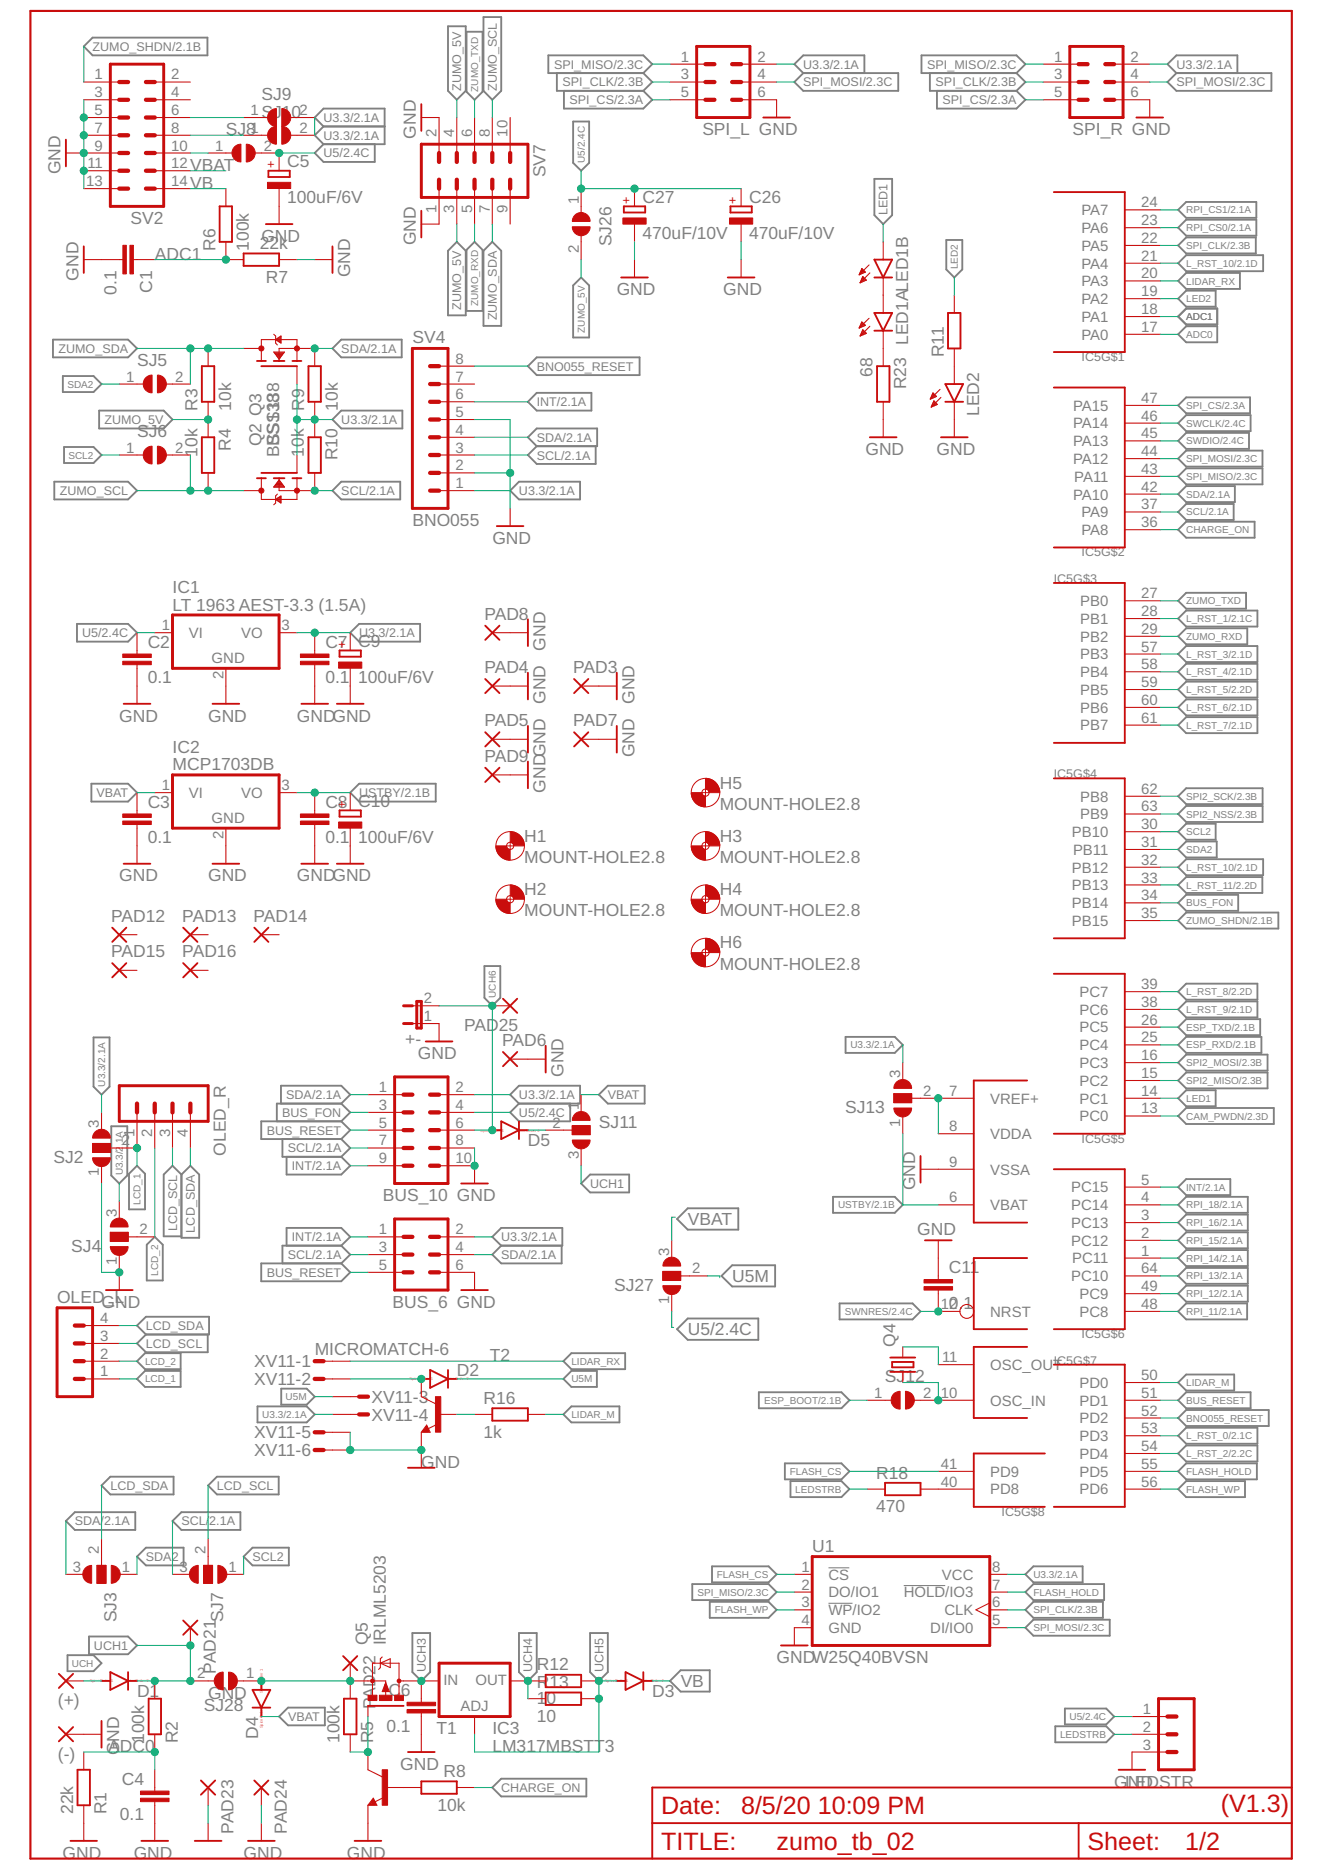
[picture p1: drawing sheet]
<svg xmlns="http://www.w3.org/2000/svg" width="210mm" height="297mm" viewBox="0 0 210 297" stroke-linecap="round" stroke-linejoin="round" font-family="sans-serif">
<defs><g id="words">
<g font-size="4" fill="#c90d0c">
<text x="104.9" y="287.9">Date:</text>
<text x="117.6" y="287.9">8/5/20</text>
<text x="129.7" y="287.9">10:09 PM</text>
<text x="193.7" y="287.6">(V1.3)</text>
<text x="104.9" y="293.5">TITLE:</text>
<text x="123.2" y="293.5">zumo_tb_02</text>
<text x="172.5" y="293.5">Sheet:</text>
<text x="188" y="293.5">1/2</text>
</g>
<g font-size="2.8" fill="#808080">
<text x="41.5" y="15.8">SJ9</text>
<text x="35.8" y="21.5">SJ8</text>
<text x="41.5" y="18.6">SJ10</text>
<text x="66" y="22" transform="rotate(-90 66 22)">GND</text>
<text x="111.4" y="21.5">SPI_L GND</text>
<text x="170.2" y="21.5">SPI_R GND</text>
<text x="9.6" y="27.6" transform="rotate(-90 9.6 27.6)">GND</text>
<text x="30.2" y="29.9">VB</text>
<text x="30.2" y="27.1">VBAT</text>
<text x="45.6" y="26.6">C5</text>
<text x="86.6" y="28.1" transform="rotate(-90 86.6 28.1)">SV7</text>
<text x="20.7" y="35.6">SV2</text>
<text x="45.6" y="32.2">100uF/6V</text>
<text x="101.9" y="32.2">C27</text>
<text x="118.8" y="32.2">C26</text>
<text x="24.6" y="41.2">ADC1</text>
<text x="34.2" y="39.8" transform="rotate(-90 34.2 39.8)">R6</text>
<text x="39.5" y="39.8" transform="rotate(-90 39.5 39.8)">100k</text>
<text x="41.2" y="39.5">22k</text>
<text x="41.5" y="38.4">GND</text>
<text x="66" y="38.9" transform="rotate(-90 66 38.9)">GND</text>
<text x="97" y="39.1" transform="rotate(-90 97 39.1)">SJ26</text>
<text x="101.9" y="37.8">470uF/10V</text>
<text x="118.8" y="37.8">470uF/10V</text>
<text x="12.4" y="44.5" transform="rotate(-90 12.4 44.5)">GND</text>
<text x="18.5" y="46.7" transform="rotate(-90 18.5 46.7)">0.1</text>
<text x="24.1" y="46.4" transform="rotate(-90 24.1 46.4)">C1</text>
<text x="42.2" y="44.8">R7</text>
<text x="55.6" y="44" transform="rotate(-90 55.6 44)">GND</text>
<text x="97.8" y="46.8">GND</text>
<text x="114.8" y="46.8">GND</text>
<text x="21.7" y="58.1">SJ5</text>
<text x="65.4" y="54.4">SV4</text>
<text x="138.4" y="59.8" transform="rotate(-90 138.4 59.8)">68</text>
<text x="144.1" y="54.7" transform="rotate(-90 144.1 54.7)">LED1ALED1B</text>
<text x="149.7" y="56.7" transform="rotate(-90 149.7 56.7)">R11</text>
<text x="31.4" y="65.2" transform="rotate(-90 31.4 65.2)">R3</text>
<text x="36.7" y="65.2" transform="rotate(-90 36.7 65.2)">10k</text>
<text x="48.3" y="65.2" transform="rotate(-90 48.3 65.2)">R9</text>
<text x="53.6" y="65.2" transform="rotate(-90 53.6 65.2)">10k</text>
<text x="143.8" y="61.8" transform="rotate(-90 143.8 61.8)">R23</text>
<text x="21.7" y="69.4">SJ6</text>
<text x="36.6" y="71.5" transform="rotate(-90 36.6 71.5)">R4</text>
<text x="41.5" y="70.8" transform="rotate(-90 41.5 70.8)">Q2 Q3</text>
<text x="44.3" y="70.7" transform="rotate(-90 44.3 70.7)">SS138</text>
<text x="155.3" y="66" transform="rotate(-90 155.3 66)">LED2</text>
<text x="31.3" y="72.4" transform="rotate(-90 31.3 72.4)">10k</text>
<text x="44.3" y="72.5" transform="rotate(-90 44.3 72.5)">BBSS138</text>
<text x="48.2" y="72.4" transform="rotate(-90 48.2 72.4)">10k</text>
<text x="53.6" y="73.1" transform="rotate(-90 53.6 73.1)">R10</text>
<text x="137.3" y="72.2">GND</text>
<text x="148.6" y="72.2">GND</text>
<text x="65.4" y="83.5">BNO055</text>
<text x="78.1" y="86.3">GND</text>
<text x="27.4" y="94.1">IC1</text>
<text x="27.4" y="96.9">LT 1963 AEST-3.3 (1.5A)</text>
<text x="76.8" y="98.3">PAD8</text>
<text x="23.4" y="102.8">C2</text>
<text x="51.6" y="102.8">C7</text>
<text x="56.8" y="102.7">C9</text>
<text x="76.8" y="106.8">PAD4</text>
<text x="86.6" y="103.2" transform="rotate(-90 86.6 103.2)">GND</text>
<text x="90.9" y="106.8">PAD3</text>
<text x="23.4" y="108.4">0.1</text>
<text x="51.6" y="108.4">0.1</text>
<text x="56.8" y="108.3">100uF/6V</text>
<text x="86.6" y="111.7" transform="rotate(-90 86.6 111.7)">GND</text>
<text x="100.7" y="111.7" transform="rotate(-90 100.7 111.7)">GND</text>
<text x="18.9" y="114.5">GND</text>
<text x="27.4" y="119.4">IC2</text>
<text x="33" y="114.5">GND</text>
<text x="47.1" y="114.5">GNDGND</text>
<text x="76.8" y="115.3">PAD5</text>
<text x="90.9" y="115.3">PAD7</text>
<text x="27.4" y="122.2">MCP1703DB</text>
<text x="76.8" y="120.9">PAD9</text>
<text x="86.6" y="125.8" transform="rotate(-90 86.6 125.8)">GNDGND</text>
<text x="100.7" y="120.1" transform="rotate(-90 100.7 120.1)">GND</text>
<text x="114.2" y="125.1">H5</text>
<text x="23.4" y="128.2">C3</text>
<text x="51.6" y="128.2">C8</text>
<text x="56.8" y="128.1">C10</text>
<text x="114.2" y="128.5">MOUNT-HOLE2.8</text>
<text x="23.4" y="133.8">0.1</text>
<text x="51.6" y="133.8">0.1</text>
<text x="56.8" y="133.7">100uF/6V</text>
<text x="83.2" y="137">MOUNT-HOLE2.8</text>
<text x="83.2" y="133.6">H1</text>
<text x="114.2" y="137">MOUNT-HOLE2.8</text>
<text x="114.2" y="133.6">H3</text>
<text x="18.9" y="139.9">GND</text>
<text x="33" y="139.9">GND</text>
<text x="47.1" y="139.9">GNDGND</text>
<text x="83.2" y="142">H2</text>
<text x="114.2" y="142">H4</text>
<text x="17.7" y="146.3">PAD12</text>
<text x="28.9" y="146.3">PAD13</text>
<text x="40.2" y="146.3">PAD14</text>
<text x="83.2" y="145.4">MOUNT-HOLE2.8</text>
<text x="114.2" y="145.4">MOUNT-HOLE2.8</text>
<text x="17.7" y="151.9">PAD15</text>
<text x="28.9" y="151.9">PAD16</text>
<text x="114.2" y="153.9">MOUNT-HOLE2.8</text>
<text x="114.2" y="150.5">H6</text>
<text x="64.3" y="165.8">+-</text>
<text x="73.6" y="163.6">PAD25</text>
<text x="79.7" y="166">PAD6</text>
<text x="66.3" y="168.1">GND</text>
<text x="89.4" y="170.9" transform="rotate(-90 89.4 170.9)">GND</text>
<text x="95" y="178.9">SJ11</text>
<text x="134.1" y="176.7">SJ13</text>
<text x="8.5" y="184.5">SJ2</text>
<text x="35.8" y="183.4" transform="rotate(-90 35.8 183.4)">OLED_R</text>
<text x="83.8" y="181.8">D5</text>
<text x="60.7" y="190.6">BUS_10 GND</text>
<text x="145.2" y="188.9" transform="rotate(-90 145.2 188.9)">GND</text>
<text x="109.1" y="194.4">VBAT</text>
<text x="145.5" y="196">GND</text>
<text x="11.3" y="198.6">SJ4</text>
<text x="116.2" y="203.4">U5M</text>
<text x="150.6" y="202">C11</text>
<text x="9.1" y="206.7">OLED_L</text>
<text x="16.1" y="207.5">GND</text>
<text x="62.3" y="207.5">BUS_6 GND</text>
<text x="97.4" y="204.8">SJ27</text>
<text x="150.6" y="207.7">0.1</text>
<text x="49.9" y="215">MICROMATCH-6</text>
<text x="77.7" y="216">T2</text>
<text x="109.1" y="211.9">U5/2.4C</text>
<text x="142.1" y="213.7" transform="rotate(-90 142.1 213.7)">Q4</text>
<text x="40.3" y="217">XV11-1</text>
<text x="40.3" y="219.8">XV11-2</text>
<text x="72.5" y="218.3">D2</text>
<text x="140.4" y="219.4">SJ12</text>
<text x="58.9" y="222.6">XV11-3</text>
<text x="58.9" y="225.4">XV11-4</text>
<text x="76.7" y="222.8">R16</text>
<text x="40.3" y="228.2">XV11-5</text>
<text x="40.3" y="231.1">XV11-6</text>
<text x="66.8" y="232.9">GND</text>
<text x="76.7" y="228.1">1k</text>
<text x="139" y="239.9">470</text>
<text x="139" y="234.6">R18</text>
<text x="128.9" y="246.3">U1</text>
<text x="18.5" y="257.4" transform="rotate(-90 18.5 257.4)">SJ3</text>
<text x="35.4" y="257.4" transform="rotate(-90 35.4 257.4)">SJ7</text>
<text x="58.4" y="261.1" transform="rotate(-90 58.4 261.1)">Q5</text>
<text x="61.2" y="261.1" transform="rotate(-90 61.2 261.1)">IRLML5203</text>
<text x="123.2" y="263.9">GNDW25Q40BVSN</text>
<text x="21.7" y="269.2">D1</text>
<text x="33" y="269.5">GND</text>
<text x="34.2" y="265.6" transform="rotate(-90 34.2 265.6)">PAD21</text>
<text x="61.6" y="269.1">C6</text>
<text x="85.2" y="265.1">R12</text>
<text x="85.2" y="267.9">R13</text>
<text x="103.5" y="269.2">D3</text>
<text x="108" y="267.7">VB</text>
<text x="9.2" y="270.8">(+)</text>
<text x="32.3" y="271.5">SJ28</text>
<text x="40.9" y="275.9" transform="rotate(-90 40.9 275.9)">D4</text>
<text x="61.3" y="274.8">0.1</text>
<text x="69.2" y="275.2">T1</text>
<text x="78.1" y="275.2">IC3</text>
<text x="85.2" y="270.4">10</text>
<text x="85.2" y="273.2">10</text>
<text x="9.2" y="279.2">(-)</text>
<text x="17.2" y="278">ADC0</text>
<text x="18.9" y="278.5" transform="rotate(-90 18.9 278.5)">GND</text>
<text x="22.9" y="276.6" transform="rotate(-90 22.9 276.6)">100k</text>
<text x="28.2" y="276.6" transform="rotate(-90 28.2 276.6)">R2</text>
<text x="53.9" y="276.6" transform="rotate(-90 53.9 276.6)">100k</text>
<text x="59.2" y="276.6" transform="rotate(-90 59.2 276.6)">R5 PAD22</text>
<text x="63.5" y="280.8">GND</text>
<text x="70.4" y="282">R8</text>
<text x="78.1" y="278">LM317MBSTT3</text>
<text x="11.6" y="287.9" transform="rotate(-90 11.6 287.9)">22k</text>
<text x="16.9" y="287.9" transform="rotate(-90 16.9 287.9)">R1</text>
<text x="19.3" y="283.2">C4</text>
<text x="69.4" y="287.3">10k</text>
<text x="176.8" y="283.6">GLNEDDSTR</text>
<text x="19" y="288.9">0.1</text>
<text x="37" y="290.9" transform="rotate(-90 37 290.9)">PAD23</text>
<text x="45.5" y="290.9" transform="rotate(-90 45.5 290.9)">PAD24</text>
<text x="9.9" y="294.9">GND</text>
<text x="21.2" y="294.9">GND</text>
<text x="38.7" y="294.9">GND</text>
<text x="55" y="294.9">GND</text>
</g>
<g font-size="2.4" fill="#808080">
<text x="108" y="9.8">1</text>
<text x="120.2" y="9.8">2</text>
<text x="167.2" y="9.8">1</text>
<text x="179.4" y="9.8">2</text>
<text x="15" y="12.6">1</text>
<text x="15" y="15.4">3</text>
<text x="27.2" y="12.6">2</text>
<text x="27.2" y="15.4">4</text>
<text x="108" y="12.6">3</text>
<text x="108" y="15.4">5</text>
<text x="120.2" y="12.6">4</text>
<text x="120.2" y="15.4">6</text>
<text x="167.2" y="12.6">3</text>
<text x="167.2" y="15.4">5</text>
<text x="179.4" y="12.6">4</text>
<text x="179.4" y="15.4">6</text>
<text x="15" y="18.3">5</text>
<text x="15" y="21.1">7</text>
<text x="15" y="23.9">9</text>
<text x="27.2" y="18.3">6</text>
<text x="27.2" y="21.1">8</text>
<text x="27.2" y="23.9">10</text>
<text x="34.1" y="23.9">1</text>
<text x="39.8" y="21.1">1</text>
<text x="39.8" y="18.3">1</text>
<text x="41.9" y="23.9">2</text>
<text x="47.5" y="21.1">2</text>
<text x="47.5" y="18.3">2</text>
<text x="69.3" y="21.7" transform="rotate(-90 69.3 21.7)">2</text>
<text x="72.1" y="21.7" transform="rotate(-90 72.1 21.7)">4</text>
<text x="74.9" y="21.7" transform="rotate(-90 74.9 21.7)">6</text>
<text x="77.7" y="21.7" transform="rotate(-90 77.7 21.7)">8</text>
<text x="80.5" y="21.7" transform="rotate(-90 80.5 21.7)">10</text>
<text x="13.7" y="29.5">13</text>
<text x="13.9" y="26.7">11</text>
<text x="27.2" y="26.7">12</text>
<text x="27.2" y="29.5">14</text>
<text x="69.3" y="33.8" transform="rotate(-90 69.3 33.8)">1</text>
<text x="72.1" y="33.8" transform="rotate(-90 72.1 33.8)">3</text>
<text x="74.9" y="33.8" transform="rotate(-90 74.9 33.8)">5</text>
<text x="77.7" y="33.8" transform="rotate(-90 77.7 33.8)">7</text>
<text x="80.5" y="33.8" transform="rotate(-90 80.5 33.8)">9</text>
<text x="91.8" y="32.3" transform="rotate(-90 91.8 32.3)">1</text>
<text x="171.6" y="34.2">PA7</text>
<text x="181.1" y="35.7">23</text>
<text x="181.1" y="32.9">24</text>
<text x="91.8" y="40.1" transform="rotate(-90 91.8 40.1)">2</text>
<text x="171.6" y="39.8">PA5</text>
<text x="171.6" y="37">PA6</text>
<text x="181.1" y="41.4">21</text>
<text x="181.1" y="38.5">22</text>
<text x="171.6" y="45.4">PA3</text>
<text x="171.6" y="42.6">PA4</text>
<text x="181.1" y="47">19</text>
<text x="181.1" y="44.2">20</text>
<text x="171.6" y="53.9">PA0</text>
<text x="171.6" y="51.1">PA1</text>
<text x="171.6" y="48.2">PA2</text>
<text x="181.1" y="52.6">17</text>
<text x="181.1" y="49.8">18</text>
<text x="72.3" y="57.7">8</text>
<text x="20" y="60.5">1</text>
<text x="27.8" y="60.5">2</text>
<text x="72.3" y="63.4">6</text>
<text x="72.3" y="60.5">7</text>
<text x="170.2" y="65.2">PA15</text>
<text x="181.1" y="63.9">47</text>
<text x="20" y="71.8">1</text>
<text x="27.8" y="71.8">2</text>
<text x="72.3" y="71.8">3</text>
<text x="72.3" y="69">4</text>
<text x="72.3" y="66.2">5</text>
<text x="170.2" y="70.8">PA13</text>
<text x="170.2" y="68">PA14</text>
<text x="181.1" y="69.6">45</text>
<text x="181.1" y="66.7">46</text>
<text x="72.3" y="77.5">1</text>
<text x="72.3" y="74.6">2</text>
<text x="170.2" y="73.6">PA12</text>
<text x="170.4" y="76.4">PA11</text>
<text x="181.1" y="75.2">43</text>
<text x="181.1" y="72.4">44</text>
<text x="170.2" y="79.3">PA10</text>
<text x="171.6" y="82.1">PA9</text>
<text x="181.1" y="83.7">36</text>
<text x="181.1" y="80.8">37</text>
<text x="181.1" y="78">42</text>
<text x="171.6" y="84.9">PA8</text>
<text x="181.1" y="94.9">27</text>
<text x="25.7" y="100">1</text>
<text x="30" y="101.2">VI</text>
<text x="38.3" y="101.2">VO</text>
<text x="44.7" y="100">3</text>
<text x="171.4" y="96.2">PB0</text>
<text x="171.4" y="99">PB1</text>
<text x="171.4" y="101.8">PB2</text>
<text x="181.1" y="97.7">28</text>
<text x="181.1" y="100.6">29</text>
<text x="33.6" y="105.2">GND</text>
<text x="35.4" y="107.7" transform="rotate(-90 35.4 107.7)">2</text>
<text x="171.4" y="104.6">PB3</text>
<text x="171.4" y="107.4">PB4</text>
<text x="181.1" y="103.4">57</text>
<text x="181.1" y="106.2">58</text>
<text x="171.4" y="110.3">PB5</text>
<text x="171.4" y="113.1">PB6</text>
<text x="181.1" y="109">59</text>
<text x="181.1" y="111.8">60</text>
<text x="171.4" y="115.9">PB7</text>
<text x="181.1" y="114.7">61</text>
<text x="25.7" y="125.4">1</text>
<text x="44.7" y="125.4">3</text>
<text x="181.1" y="125.9">62</text>
<text x="30" y="126.6">VI</text>
<text x="33.6" y="130.6">GND</text>
<text x="38.3" y="126.6">VO</text>
<text x="171.4" y="127.2">PB8</text>
<text x="171.4" y="130">PB9</text>
<text x="181.1" y="128.8">63</text>
<text x="181.1" y="131.6">30</text>
<text x="35.4" y="133.1" transform="rotate(-90 35.4 133.1)">2</text>
<text x="170.1" y="132.8">PB10</text>
<text x="170.2" y="135.6">PB11</text>
<text x="181.1" y="134.4">31</text>
<text x="181.1" y="137.2">32</text>
<text x="170.1" y="138.5">PB12</text>
<text x="170.1" y="141.3">PB13</text>
<text x="181.1" y="140">33</text>
<text x="181.1" y="142.9">34</text>
<text x="170.1" y="144.1">PB14</text>
<text x="170.1" y="146.9">PB15</text>
<text x="181.1" y="145.7">35</text>
<text x="67.2" y="159.2">2</text>
<text x="171.3" y="161">PC6</text>
<text x="171.3" y="158.2">PC7</text>
<text x="181.1" y="159.8">38</text>
<text x="181.1" y="156.9">39</text>
<text x="67.2" y="162">1</text>
<text x="171.3" y="166.6">PC4</text>
<text x="171.3" y="163.8">PC5</text>
<text x="181.1" y="165.4">25</text>
<text x="181.1" y="162.6">26</text>
<text x="60.1" y="173.3">1</text>
<text x="72.3" y="173.3">2</text>
<text x="142.8" y="171" transform="rotate(-90 142.8 171)">3</text>
<text x="146.4" y="173.9">2</text>
<text x="150.6" y="173.9">7</text>
<text x="171.3" y="172.3">PC2</text>
<text x="171.3" y="169.5">PC3</text>
<text x="181.1" y="173.9">14</text>
<text x="181.1" y="171">15</text>
<text x="181.1" y="168.2">16</text>
<text x="15.7" y="178.9" transform="rotate(-90 15.7 178.9)">3</text>
<text x="60.1" y="176.1">3</text>
<text x="60.1" y="178.9">5</text>
<text x="72.3" y="176.1">4</text>
<text x="72.3" y="178.9">6</text>
<text x="87.7" y="178.9">2</text>
<text x="91.8" y="176.1" transform="rotate(-90 91.8 176.1)">1</text>
<text x="142.8" y="178.8" transform="rotate(-90 142.8 178.8)">1</text>
<text x="150.6" y="179.5">8</text>
<text x="157.1" y="175.1">VREF+</text>
<text x="171.3" y="177.9">PC0</text>
<text x="171.3" y="175.1">PC1</text>
<text x="181.1" y="176.7">13</text>
<text x="19.3" y="181.8">2</text>
<text x="21.3" y="180.4" transform="rotate(-90 21.3 180.4)">1</text>
<text x="24.2" y="180.4" transform="rotate(-90 24.2 180.4)">2</text>
<text x="27" y="180.4" transform="rotate(-90 27 180.4)">3</text>
<text x="29.8" y="180.4" transform="rotate(-90 29.8 180.4)">4</text>
<text x="60.1" y="181.8">7</text>
<text x="60.1" y="184.6">9</text>
<text x="72.3" y="181.8">8</text>
<text x="72.3" y="184.6">10</text>
<text x="91.8" y="183.9" transform="rotate(-90 91.8 183.9)">3</text>
<text x="150.6" y="185.1">9</text>
<text x="157.1" y="180.7">VDDA</text>
<text x="15.7" y="186.7" transform="rotate(-90 15.7 186.7)">1</text>
<text x="150.6" y="190.8">6</text>
<text x="157.1" y="186.4">VSSA</text>
<text x="169.9" y="189.2">PC15</text>
<text x="181.1" y="190.8">4</text>
<text x="181.1" y="188">5</text>
<text x="18.5" y="193" transform="rotate(-90 18.5 193)">3</text>
<text x="22.1" y="195.9">2</text>
<text x="60.1" y="195.9">1</text>
<text x="72.3" y="195.9">2</text>
<text x="157.1" y="192">VBAT</text>
<text x="169.9" y="194.8">PC13</text>
<text x="169.9" y="192">PC14</text>
<text x="169.9" y="197.7">PC12</text>
<text x="181.1" y="193.6">3</text>
<text x="181.1" y="196.4">2</text>
<text x="18.5" y="200.8" transform="rotate(-90 18.5 200.8)">1</text>
<text x="60.1" y="198.7">3</text>
<text x="60.1" y="201.5">5</text>
<text x="72.3" y="198.7">4</text>
<text x="72.3" y="201.5">6</text>
<text x="106.2" y="199.2" transform="rotate(-90 106.2 199.2)">3</text>
<text x="109.8" y="202.1">2</text>
<text x="169.9" y="203.3">PC10</text>
<text x="170.1" y="200.5">PC11</text>
<text x="181.1" y="202.1">64</text>
<text x="181.1" y="199.2">1</text>
<text x="15.9" y="209.9">4</text>
<text x="106.2" y="207" transform="rotate(-90 106.2 207)">1</text>
<text x="149.3" y="207.7">12</text>
<text x="157.1" y="208.9">NRST</text>
<text x="171.3" y="208.9">PC8</text>
<text x="171.3" y="206.1">PC9</text>
<text x="181.1" y="207.7">48</text>
<text x="181.1" y="204.9">49</text>
<text x="15.9" y="215.6">2</text>
<text x="15.9" y="212.8">3</text>
<text x="15.9" y="218.4">1</text>
<text x="138.7" y="221.8">1</text>
<text x="146.4" y="221.8">2</text>
<text x="149.3" y="221.8">10</text>
<text x="149.5" y="216.2">11</text>
<text x="157.1" y="217.4">OSC_OUT</text>
<text x="171.3" y="220.2">PD0</text>
<text x="181.1" y="219">50</text>
<text x="181.1" y="221.8">51</text>
<text x="157.1" y="223">OSC_IN</text>
<text x="171.3" y="223">PD1</text>
<text x="171.3" y="225.8">PD2</text>
<text x="181.1" y="224.6">52</text>
<text x="181.1" y="227.4">53</text>
<text x="149.3" y="233.1">41</text>
<text x="171.3" y="228.7">PD3</text>
<text x="171.3" y="231.5">PD4</text>
<text x="181.1" y="230.2">54</text>
<text x="181.1" y="233.1">55</text>
<text x="149.3" y="235.9">40</text>
<text x="157.1" y="237.1">PD8</text>
<text x="157.1" y="234.3">PD9</text>
<text x="171.3" y="234.3">PD5</text>
<text x="171.3" y="237.1">PD6</text>
<text x="181.1" y="235.9">56</text>
<text x="11.6" y="249.4">3</text>
<text x="15.7" y="246.6" transform="rotate(-90 15.7 246.6)">2</text>
<text x="19.3" y="249.4">1</text>
<text x="28.5" y="249.4">3</text>
<text x="32.6" y="246.6" transform="rotate(-90 32.6 246.6)">2</text>
<text x="36.2" y="249.4">1</text>
<text x="127.1" y="249.4">1</text>
<text x="131.4" y="250.7">CS</text>
<text x="149.5" y="250.7">VCC</text>
<text x="157.4" y="249.4">8</text>
<text x="127.1" y="252.2">2</text>
<text x="127.1" y="255.1">3</text>
<text x="127.1" y="257.9">4</text>
<text x="131.4" y="253.5">DO/IO1</text>
<text x="131.4" y="256.3">WP/IO2</text>
<text x="143.4" y="253.5">HOLD/IO3</text>
<text x="149.8" y="256.3">CLK</text>
<text x="157.4" y="252.2">7</text>
<text x="157.4" y="255.1">6</text>
<text x="157.4" y="257.9">5</text>
<text x="131.4" y="259.1">GND</text>
<text x="147.6" y="259.1">DI/IO0</text>
<text x="31.3" y="266.3">2</text>
<text x="39" y="266.3">1</text>
<text x="70.4" y="267.4">IN</text>
<text x="75.4" y="267.4">OUT</text>
<text x="73" y="271.5">ADJ</text>
<text x="181.3" y="272">1</text>
<text x="181.3" y="274.8">2</text>
<text x="181.3" y="277.6">3</text>
</g>
<g font-size="2" fill="#808080">
<text x="14.7" y="8.1">ZUMO_SHDN/2.1B</text>
<text x="87.9" y="10.9">SPI_MISO/2.3C</text>
<text x="127.4" y="10.9">U3.3/2.1A</text>
<text x="147.1" y="10.9">SPI_MISO/2.3C</text>
<text x="186.6" y="10.9">U3.3/2.1A</text>
<text x="73.2" y="14.4" transform="rotate(-90 73.2 14.4)">ZUMO_5V</text>
<text x="78.8" y="14.4" transform="rotate(-90 78.8 14.4)">ZUMO_SCL</text>
<text x="89.2" y="13.7">SPI_CLK/2.3B</text>
<text x="90.3" y="16.5">SPI_CS/2.3A</text>
<text x="127.4" y="13.7">SPI_MOSI/2.3C</text>
<text x="148.4" y="13.7">SPI_CLK/2.3B</text>
<text x="149.5" y="16.5">SPI_CS/2.3A</text>
<text x="186.6" y="13.7">SPI_MOSI/2.3C</text>
<text x="51.3" y="22.2">U3.3/2.1A</text>
<text x="51.3" y="19.4">U3.3/2.1A</text>
<text x="51.3" y="25">U5/2.4C</text>
<text x="140.8" y="34.2" transform="rotate(-90 140.8 34.2)">LED1</text>
<text x="73.2" y="49.2" transform="rotate(-90 73.2 49.2)">ZUMO_5V</text>
<text x="78.8" y="50.8" transform="rotate(-90 78.8 50.8)">ZUMO_SDA</text>
<text x="9.3" y="56">ZUMO_SDA</text>
<text x="54.2" y="56">SDA/2.1A</text>
<text x="85.2" y="58.8">BNO055_RESET</text>
<text x="171.6" y="57.3">IC5G$1</text>
<text x="85.2" y="64.5">INT/2.1A</text>
<text x="16.6" y="67.3">ZUMO_5V</text>
<text x="54.2" y="67.3">U3.3/2.1A</text>
<text x="85.2" y="70.1">SDA/2.1A</text>
<text x="85.2" y="72.9">SCL/2.1A</text>
<text x="9.5" y="78.6">ZUMO_SCL</text>
<text x="54.2" y="78.6">SCL/2.1A</text>
<text x="82.3" y="78.6">U3.3/2.1A</text>
<text x="171.6" y="88.3">IC5G$2</text>
<text x="167.2" y="92.5">IC5G$3</text>
<text x="13" y="101.1">U5/2.4C</text>
<text x="57" y="101.1">U3.3/2.1A</text>
<text x="167.2" y="123.5">IC5G$4</text>
<text x="15.3" y="126.5">VBAT</text>
<text x="57" y="126.5">USTBY/2.1B</text>
<text x="44.8" y="177.2">BUS_FON</text>
<text x="45.4" y="174.4">SDA/2.1A</text>
<text x="82.3" y="177.2">U5/2.4C</text>
<text x="82.3" y="174.4">U3.3/2.1A</text>
<text x="96.4" y="174.4">VBAT</text>
<text x="42.3" y="180">BUS_RESET</text>
<text x="45.6" y="182.9">SCL/2.1A</text>
<text x="46.3" y="185.7">INT/2.1A</text>
<text x="171.6" y="181.3">IC5G$5</text>
<text x="93.6" y="188.5">UCH1</text>
<text x="28.1" y="195.3" transform="rotate(-90 28.1 195.3)">LCD_SCL</text>
<text x="30.9" y="195.6" transform="rotate(-90 30.9 195.6)">LCD_SDA</text>
<text x="46.3" y="197">INT/2.1A</text>
<text x="79.5" y="197">U3.3/2.1A</text>
<text x="42.3" y="202.6">BUS_RESET</text>
<text x="45.6" y="199.8">SCL/2.1A</text>
<text x="79.5" y="199.8">SDA/2.1A</text>
<text x="23.1" y="213.9">LCD_SCL</text>
<text x="23.1" y="211">LCD_SDA</text>
<text x="171.6" y="212.3">IC5G$6</text>
<text x="167.2" y="216.5">IC5G$7</text>
<text x="17.5" y="236.4">LCD_SDA</text>
<text x="34.4" y="236.4">LCD_SCL</text>
<text x="11.9" y="242.1">SDA/</text>
<text x="16.5" y="242.1">2.1A</text>
<text x="28.8" y="242.1">SCL/</text>
<text x="33.2" y="242.1">2.1A</text>
<text x="158.9" y="240.5">IC5G$8</text>
<text x="23.1" y="247.7">SDA2</text>
<text x="40.1" y="247.7">SCL2</text>
<text x="14.9" y="261.8">UCH1</text>
<text x="67.5" y="265.3" transform="rotate(-90 67.5 265.3)">UCH3</text>
<text x="84.5" y="265.3" transform="rotate(-90 84.5 265.3)">UCH4</text>
<text x="95.7" y="265.3" transform="rotate(-90 95.7 265.3)">UCH5</text>
<text x="45.7" y="273.1">VBAT</text>
<text x="79.5" y="284.4">CHARGE_ON</text>
</g>
<g font-size="2" fill="#c90d0c">
<text x="43.6" y="26.7" transform="rotate(-90 43.6 26.7)">+</text>
<text x="100" y="32.3" transform="rotate(-90 100 32.3)">+</text>
<text x="116.9" y="32.3" transform="rotate(-90 116.9 32.3)">+</text>
<text x="54.9" y="102.8" transform="rotate(-90 54.9 102.8)">+</text>
<text x="54.9" y="128.1" transform="rotate(-90 54.9 128.1)">+</text>
</g>
<g font-size="1.6" fill="#808080">
<text x="75.9" y="14.6" transform="rotate(-90 75.9 14.6)">ZUMO_TXD</text>
<text x="92.8" y="25.8" transform="rotate(-90 92.8 25.8)">U5/2.4C</text>
<text x="188.2" y="33.9">RPI_CS1/2.1A</text>
<text x="188.2" y="39.5">SPI_CLK/2.3B</text>
<text x="188.2" y="36.7">RPI_CS0/2.1A</text>
<text x="152" y="42.7" transform="rotate(-90 152 42.7)">LED2</text>
<text x="188.2" y="45.1">LIDAR_RX</text>
<text x="188.2" y="42.3">L_RST_10/2.1D</text>
<text x="188.2" y="48">LED2</text>
<text x="75.9" y="48.6" transform="rotate(-90 75.9 48.6)">ZUMO_RXD</text>
<text x="92.8" y="52.8" transform="rotate(-90 92.8 52.8)">ZUMO_5V</text>
<text x="188.2" y="53.6">ADC0</text>
<text x="188.2" y="50.8">ADC1</text>
<text x="10.7" y="61.5">SDA2</text>
<text x="188.2" y="64.9">SPI_CS/2.3A</text>
<text x="188.2" y="70.5">SWDIO/2.4C</text>
<text x="188.2" y="67.7">SWCLK/2.4C</text>
<text x="10.9" y="72.8">SCL2</text>
<text x="188.2" y="76.2">SPI_MISO/2.3C</text>
<text x="188.2" y="73.3">SPI_MOSI/2.3C</text>
<text x="188.2" y="79">SDA/2.1A</text>
<text x="188.2" y="81.8">SCL/2.1A</text>
<text x="188.2" y="84.6">CHARGE_ON</text>
<text x="188.2" y="95.9">ZUMO_TXD</text>
<text x="188.2" y="98.7">L_RST_1/2.1C</text>
<text x="188.2" y="101.5">ZUMO_RXD</text>
<text x="188.2" y="104.3">L_RST_3/2.1D</text>
<text x="188.2" y="107.2">L_RST_4/2.1D</text>
<text x="188.2" y="110">L_RST_5/2.2D</text>
<text x="188.2" y="112.8">L_RST_6/2.1D</text>
<text x="188.2" y="115.6">L_RST_7/2.1D</text>
<text x="188.2" y="126.9">SPI2_SCK/2.3B</text>
<text x="188.2" y="129.7">SPI2_NSS/2.3B</text>
<text x="188.2" y="132.5">SCL2</text>
<text x="188.2" y="135.4">SDA2</text>
<text x="188.2" y="143.8">BUS_FON</text>
<text x="188.2" y="138.2">L_RST_10/2.1D</text>
<text x="188.2" y="141">L_RST_11/2.2D</text>
<text x="188.2" y="146.6">ZUMO_SHDN/2.1B</text>
<text x="78.7" y="158.3" transform="rotate(-90 78.7 158.3)">UCH6</text>
<text x="188.2" y="160.7">L_RST_9/2.1D</text>
<text x="188.2" y="157.9">L_RST_8/2.2D</text>
<text x="134.9" y="166.4">U3.3/2.1A</text>
<text x="188.2" y="166.4">ESP_RXD/2.1B</text>
<text x="188.2" y="163.5">ESP_TXD/2.1B</text>
<text x="16.7" y="172.4" transform="rotate(-90 16.7 172.4)">U3.3/2.1A</text>
<text x="188.2" y="172">SPI2_MISO/2.3B</text>
<text x="188.2" y="169.2">SPI2_MOSI/2.3B</text>
<text x="188.2" y="174.8">LED1</text>
<text x="188.2" y="177.6">CAM_PWDN/2.3D</text>
<text x="19.5" y="181.8" transform="rotate(-90 19.5 181.8)">.1A</text>
<text x="19.5" y="186.5" transform="rotate(-90 19.5 186.5)">U3.3/2</text>
<text x="22.3" y="191.2" transform="rotate(-90 22.3 191.2)">LCD_1</text>
<text x="133" y="191.7">USTBY/2.1B</text>
<text x="188.2" y="188.9">INT/2.1A</text>
<text x="188.2" y="191.7">RPI_18/2.1A</text>
<text x="188.2" y="197.4">RPI_15/2.1A</text>
<text x="188.2" y="194.6">RPI_16/2.1A</text>
<text x="25.1" y="202.4" transform="rotate(-90 25.1 202.4)">LCD_2</text>
<text x="188.2" y="203">RPI_13/2.1A</text>
<text x="188.2" y="200.2">RPI_14/2.1A</text>
<text x="134" y="208.6">SWNRES/2.4C</text>
<text x="188.2" y="208.7">RPI_11/2.1A</text>
<text x="188.2" y="205.8">RPI_12/2.1A</text>
<text x="23" y="219.4">LCD_1</text>
<text x="23" y="216.5">LCD_2</text>
<text x="90.7" y="216.5">LIDAR_RX</text>
<text x="90.7" y="219.4">U5M</text>
<text x="188.2" y="219.9">LIDAR_M</text>
<text x="41.6" y="225">U3.3/2.1A</text>
<text x="45.3" y="222.2">U5M</text>
<text x="90.7" y="225">LIDAR_M</text>
<text x="121.2" y="222.7">ESP_BOOT/2.1B</text>
<text x="188.2" y="225.6">BNO055_RESET</text>
<text x="188.2" y="222.7">BUS_RESET</text>
<text x="188.2" y="228.4">L_RST_0/2.1C</text>
<text x="188.2" y="231.2">L_RST_2/2.2C</text>
<text x="125.3" y="234">FLASH_CS</text>
<text x="126.2" y="236.8">LEDSTRB</text>
<text x="188.2" y="236.8">FLASH_WP</text>
<text x="188.2" y="234">FLASH_HOLD</text>
<text x="113.7" y="250.4">FLASH_CS</text>
<text x="163.9" y="250.4">U3.3/2.1A</text>
<text x="110.7" y="253.2">SPI_MISO/2.3C</text>
<text x="113.4" y="256">FLASH_WP</text>
<text x="163.9" y="256">SPI_CLK/2.3B</text>
<text x="163.9" y="253.2">FLASH_HOLD</text>
<text x="163.9" y="258.8">SPI_MOSI/2.3C</text>
<text x="11.4" y="264.5">UCH</text>
<text x="168.2" y="275.7">LEDSTRB</text>
<text x="169.7" y="272.9">U5/2.4C</text>
</g>
<g font-size=".6" fill="#ffba08">
<text x="76.3" y="179.6">SpiceOrder 1</text>
<text x="81.9" y="179.6">SpiceOrder 2</text>
<text x="65" y="219">SpiceOrder 1</text>
<text x="70.6" y="219">SpiceOrder 2</text>
<text x="14.2" y="267">SpiceOrder 1</text>
<text x="19.9" y="267">SpiceOrder 2</text>
<text x="41.7" y="268.6" transform="rotate(-90 41.7 268.6)">SpiceOrder 1</text>
<text x="96" y="267">SpiceOrder 1</text>
<text x="101.6" y="267">SpiceOrder 2</text>
<text x="41.7" y="274.2" transform="rotate(-90 41.7 274.2)">SpiceOrder 2</text>
</g>
</g></defs>
<path d="M131.4 248.8h3.3M131.4 254.4h3.9M143.4 251.6h6.6" fill="none" stroke="#808080" stroke-width=".17"/>
<g fill="none" stroke="#808080" stroke-width=".3">
<path d="M13.3 7.4l1.4-1.4h18.2v2.8h-18.2zM71.1 4.2h2.8v10.2l-1.4 1.4-1.4-1.4zM74 5h2.6v9.6l-1.3 1.2-1.3-1.2zM76.7 2.7h2.8v11.7l-1.4 1.4-1.4-1.4zM87 8.8h15.1l1.4 1.4-1.4 1.4h-15.1zM88.3 11.6v2.8h13.8M89.5 14.4v2.8h12.6l1.4-1.4-1.4-1.4M90.9 19.3h2.6v6.5l-1.3 1.3-1.3-1.3zM102.1 11.6l1.4 1.4-1.4 1.4M127.4 11.6l-1.4-1.4 1.4-1.4h9.7v2.8M127.4 11.6h15.1v2.8h-15.1l-1.4-1.4zM146.2 8.8h15.1l1.4 1.4-1.4 1.4h-15.1z"/>
<path d="M147.5 11.6v2.8h13.8M148.7 14.4v2.8h12.6l1.4-1.4-1.4-1.4M161.3 11.6l1.4 1.4-1.4 1.4M186.6 11.6l-1.4-1.4 1.4-1.4h9.7v2.8M186.6 11.6h15.1v2.8h-15.1l-1.4-1.4zM51.3 22.9l-1.4 1.4 1.4 1.4h8.2v-2.8M51.3 20.1l-1.4-1.5 1.4-1.4h9.7v5.7h-9.7M51.3 20.1l-1.4 1.4 1.4 1.4M51.3 20.1h9.7M72.5 38.4l1.4 1.4v10.2h-2.8v-10.2zM75.3 38.4l1.3 1.2v9.7h-2.6v-9.7zM78.1 38.4l1.4 1.4v11.9h-2.8v-11.9z"/>
<path d="M138.7 28.4h2.8v5.7l-1.4 1.5-1.4-1.5zM150.1 38.1h2.6v4.7l-1.3 1.2-1.3-1.2zM186.9 38.9l1.3-1.2h11v2.5h-11zM186.9 33.3l1.3-1.3h11.1v2.6h-11.1zM186.9 36.1l1.3-1.2h11.1v2.5h-11.1zM8.4 53.9h11.9l1.4 1.4-1.4 1.4h-11.9zM10 59.7h4.8l1.3 1.2-1.3 1.3h-4.8zM52.7 55.3l1.4-1.4h9.6v2.8h-9.6zM85.2 56.7h16.3v2.8h-16.3l-1.4-1.4zM92.2 44l1.3 1.3v8.3h-2.6v-8.3zM186.9 53l1.3-1.2h4.9v2.5h-4.9zM186.9 50.2l1.3-1.2h4.9v2.5h-4.9z"/>
<path d="M186.9 47.4l1.3-1.3h4.7v2.6h-4.7zM186.9 44.6l1.3-1.3h8.5v2.5h-8.5zM186.9 41.8l1.3-1.3h12.2v2.5h-12.2zM8.6 76.4h11.7l1.4 1.5-1.4 1.3h-11.7zM10.2 70.9h4.6l1.3 1.3-1.3 1.3h-4.6zM15.7 65.2h10.3l1.4 1.4-1.4 1.4h-10.3zM54.1 76.4h9.4v2.8h-9.4l-1.4-1.3zM54.1 65.2h9.7v2.8h-9.7l-1.4-1.4zM82.3 76.4h9.7v2.8h-9.7l-1.4-1.3zM83.8 69.4l1.4-1.4h9.5v2.8h-9.5zM85.2 62.3h8.6v2.9h-8.6l-1.4-1.4zM85.2 70.8l-1.4 1.4 1.4 1.4h9.3v-2.8"/>
<path d="M186.9 64.3l1.3-1.2h10.1v2.5h-10.1zM186.9 75.6l1.3-1.3h12.1v2.6h-12.1zM186.9 72.8l1.3-1.3h12.1v2.5h-12.1zM186.9 78.4l1.3-1.3h7.7v2.6h-7.7zM186.9 67.1l1.3-1.2h10.2v2.5h-10.2zM186.9 70l1.3-1.3h10v2.5h-10zM12.2 99h8.1l1.4 1.4-1.4 1.4h-8.1zM186.9 81.2l1.3-1.2h7.5v2.5h-7.5zM186.9 84.1l1.3-1.3h10.9v2.5h-10.9zM186.9 98.1l1.3-1.2h11.3v2.5h-11.3zM186.9 95.3l1.3-1.2h9.5v2.5h-9.5zM55.6 100.4l1.4-1.4h9.7v2.8h-9.7z"/>
<path d="M186.9 109.4l1.3-1.2h11.3v2.5h-11.3zM186.9 103.8l1.3-1.3h11.3v2.6h-11.3zM186.9 106.6l1.3-1.3h11.3v2.6h-11.3zM186.9 112.2l1.3-1.2h11.3v2.5h-11.3zM186.9 115.1l1.3-1.3h11.3v2.5h-11.3zM186.9 101l1.3-1.3h9.7v2.5h-9.7zM14.5 124.4h5.8l1.4 1.4-1.4 1.4h-5.8zM55.6 125.8l1.4-1.4h12.1v2.8h-12.1zM186.9 126.3l1.3-1.2h12.1v2.5h-12.1zM186.9 129.2l1.3-1.3h12.1v2.5h-12.1zM186.9 132l1.3-1.3h4.7v2.5h-4.7zM186.9 134.8l1.3-1.3h4.8v2.6h-4.8z"/>
<path d="M186.9 137.6l1.3-1.3h12.2v2.6h-12.2zM76.9 153.3h2.5v5l-1.3 1.3-1.2-1.3zM186.9 143.3l1.3-1.3h8.2v2.5h-8.2zM186.9 146.1l1.3-1.3h14.6v2.5h-14.6zM186.9 157.4l1.3-1.3h11.3v2.5h-11.3zM186.9 140.4l1.3-1.2h12.1v2.5h-12.1zM14.8 164.6h2.6v7.8l-1.3 1.3-1.3-1.3zM17.7 178.7h2.5v7.8l-1.3 1.3-1.2-1.3zM44.6 175.1v-2.8h9.5l1.5 1.4-1.5 1.4M54.1 175.1h-10.2v2.8M54.1 177.9h-12.7v2.8h12.7M54.1 175.1l1.5 1.4-1.5 1.4"/>
<path d="M54.1 177.9l1.5 1.4-1.5 1.4M82.3 175.1l-1.4 1.4 1.4 1.4h8.2v-2.8M82.3 172.3h9.7v2.8h-9.7l-1.4-1.4zM95 173.7l1.4-1.4h5.9v2.8h-5.9zM134.2 164.5h7.8l1.2 1.3-1.2 1.3h-7.8zM186.9 165.8l1.3-1.3h11.9v2.6h-11.9zM186.9 174.3l1.3-1.3h4.7v2.5h-4.7zM186.9 163l1.3-1.3h11.7v2.6h-11.7zM186.9 160.2l1.3-1.3h11.3v2.5h-11.3zM186.9 177.1l1.3-1.3h13.9v2.6h-13.9zM186.9 171.4l1.3-1.2h12.9v2.5h-12.9zM186.9 168.6l1.3-1.3h12.9v2.6h-12.9z"/>
<path d="M20.5 186.2l1.2-1.2 1.3 1.2v5.7h-2.5zM23.3 197.5l1.3-1.2 1.2 1.2v5.7h-2.5zM28.8 186.4l-1.4-1.4-1.4 1.4v9.8h2.8M28.8 186.4l1.4-1.4 1.4 1.4v10h-2.8zM44.8 180.7v2.9h9.3M45.5 197.7v-2.9h8.6l1.5 1.5-1.5 1.4M45.5 183.6v2.8h8.6l1.5-1.4-1.5-1.4M54.1 197.7h-9.3v2.8M54.1 197.7l1.5 1.4-1.5 1.4M54.1 180.7l1.5 1.5-1.5 1.4M78.1 196.3l1.4-1.5h9.7v2.9h-9.7zM79.5 197.7l-1.4 1.4 1.4 1.4h9.6v-2.8"/>
<path d="M93.6 186.4h6.2v2.8h-6.2l-1.4-1.4zM107.4 193.4l1.7-1.7h8v3.4h-8zM132.2 189.9h9.8l1.2 1.3-1.2 1.2h-9.8zM186.9 188.4l1.3-1.3h7v2.5h-7zM186.9 191.2l1.3-1.3h9.8v2.5h-9.8zM186.9 194l1.3-1.3h9.8v2.6h-9.8zM186.9 196.8l1.3-1.3h9.8v2.6h-9.8zM186.9 199.6l1.3-1.2h9.8v2.5h-9.8zM21.7 216l1.3-1.3h5.7v2.6h-5.7zM21.7 218.8l1.3-1.3h5.7v2.6h-5.7zM21.7 210.3l1.5-1.4h10v2.9h-10zM23.2 211.8l-1.5 1.4 1.5 1.4h9.8v-2.8"/>
<path d="M41.4 200.5h12.7l1.5 1.4-1.5 1.4h-12.7zM90.7 217.5h4v2.6h-4l-1.3-1.3zM90.7 214.7h8.5v2.6h-8.5l-1.3-1.3zM107.4 210.9l1.7-1.7h11.2v3.4h-11.2zM114.5 202.5l1.7-1.7h6.8v3.3h-6.8zM133.2 206.8h11.6l1.2 1.3-1.2 1.3h-11.6zM186.9 208.1l1.3-1.3h9.7v2.6h-9.7zM186.9 202.5l1.3-1.3h9.8v2.5h-9.8zM186.9 205.3l1.3-1.3h9.8v2.5h-9.8zM186.9 219.4l1.3-1.3h7.6v2.5h-7.6zM17.5 234.3h10v2.8h-10l-1.4-1.4zM33 235.7l1.4-1.4h9.8v2.8h-9.8z"/>
<path d="M40.9 223.2h7.8l1.2 1.2-1.2 1.3h-7.8zM44.6 220.3h4.1l1.2 1.3-1.2 1.3h-4.1zM89.4 224.4l1.3-1.2h7.6v2.5h-7.6zM120.4 220.9h13.1l1.3 1.3-1.3 1.3h-13.1zM124.5 232.2h9l1.3 1.3-1.3 1.2h-9zM125.4 235h8.1l1.3 1.3-1.3 1.3h-8.1zM186.9 225l1.3-1.3h13.1v2.6h-13.1zM186.9 222.2l1.3-1.3h10.2v2.6h-10.2zM186.9 227.8l1.3-1.3h11.3v2.6h-11.3zM186.9 230.6l1.3-1.2h11.3v2.5h-11.3zM186.9 233.5l1.3-1.3h11.2v2.5h-11.2zM186.9 236.3l1.3-1.3h9.3v2.6h-9.3z"/>
<path d="M10.5 241.3l1.4-1.4h9.6v2.9h-9.6zM14.1 259.7h6.2l1.4 1.4-1.4 1.4h-6.2zM21.7 247l1.5-1.4h5.9v2.8h-5.9zM27.4 241.3l1.4-1.4h9.3v2.9h-9.3zM38.7 247l1.4-1.4h5.7v2.8h-5.7zM65.4 259.1h2.8v6.2l-1.4 1.4-1.4-1.4zM82.3 259.1h2.9v6.2l-1.4 1.4-1.5-1.4zM93.6 259.1h2.8v6.2l-1.4 1.4-1.4-1.4zM109.8 251.4h12.1l1.3 1.2-1.3 1.3h-12.1zM112.6 254.2h9.3l1.3 1.2-1.3 1.3h-9.3zM113 248.5h8.9l1.3 1.3-1.3 1.3h-8.9zM162.7 249.8l1.3-1.3h7.8v2.6h-7.8z"/>
<path d="M162.7 252.6l1.3-1.2h11.2v2.5h-11.2zM162.7 258.3l1.3-1.3h12.1v2.5h-12.1zM162.7 255.4l1.3-1.2h11v2.5h-11zM10.7 262.6h4.1l1.3 1.3-1.3 1.3h-4.1zM44.3 272.4l1.4-1.4h5.8v2.8h-5.8zM106.3 266.7l1.7-1.7h4.6v3.4h-4.6zM167.4 273.9h8.1l1.3 1.3-1.3 1.3h-8.1zM169 271.1h6.5l1.3 1.3-1.3 1.2h-6.5zM78.1 283.6l1.4-1.4h13.5v2.9h-13.5z"/>
</g>
<g fill="none" stroke="#c90d0c" stroke-width=".3">
<path d="M66.8 16.5v4.3M121.1 18.6h4.2M180.3 18.6h4.2M10.5 22.2v4.2M13.3 39.1v4.2M34.8 32.7h2v5.7h-2zM42.2 35.6h4.2M42.6 27.1h3.4v1h-3.4zM52.7 39.1v4.2M66.8 33.4v4.3M99 32.7h3.4v1h-3.4zM115.9 32.7h3.4v1h-3.4z"/>
<path d="M167.2 30.5h11.3v25.4h-11.3M32 58.1h2v5.7h-2zM38.7 40.2h5.6v2h-5.6zM40.8 57.3h1.4M41.5 58.1h5.6M43.4 57.3h1.7M46.4 57.3h1.4M48.9 58.1h2v5.7h-2zM98.6 44h4.2M115.5 44h4.2M138.7 41.2h2.8l-1.4 2.8zM138.7 44h2.8"/>
<path d="M138.7 49.7h2.8l-1.4 2.8zM138.7 52.5h2.8M139.1 58.1h2v5.7h-2zM150.4 49.7h2v5.6h-2zM32 69.4h2v5.6h-2zM40.8 75.9h1.4M41.5 75h5.6M43.4 75.9h1.7M46.4 75.9h1.4M48.9 69.4h2v5.6h-2zM138 69.4h4.2M149.3 69.4h4.2"/>
<path d="M150 63.8h2.8M150 60.9h2.8l-1.4 2.9zM167.2 61.5h11.3v25.4h-11.3M77 99.3l2.2 2.2M78.8 83.5h4.2M79.2 99.3l-2.2 2.2M83.8 98.3v4.2M167.2 92.5h11.3v25.4h-11.3M19.6 111.7h4.3M33.7 111.7h4.3M47.8 111.7h4.2M53.4 111.7h4.3"/>
<path d="M53.9 103.2h3.4v1h-3.4zM77 116.2l2.2 2.2M77 107.7l2.2 2.3M79.2 116.2l-2.2 2.2M79.2 107.7l-2.2 2.3M83.8 106.7v4.3M83.8 115.2v4.2M91.1 107.7l2.2 2.3M91.1 116.2l2.2 2.2M93.3 107.7l-2.2 2.3M93.3 116.2l-2.2 2.2M97.9 106.7v4.3"/>
<path d="M97.9 115.2v4.2M19.6 137.1h4.3M33.7 137.1h4.3M47.8 137.1h4.2M53.4 137.1h4.3M53.9 128.6h3.4v1h-3.4zM77 121.8l2.2 2.3M79.2 121.8l-2.2 2.3M83.8 120.8v4.3M167.2 123.5h11.3v25.4h-11.3M17.8 147.2l2.2 2.3M17.8 152.8l2.2 2.3"/>
<path d="M20 147.2l-2.2 2.3M20 152.8l-2.2 2.3M29.1 147.2l2.2 2.3M29.1 152.8l2.2 2.3M31.3 147.2l-2.2 2.3M31.3 152.8l-2.2 2.3M40.3 147.2l2.3 2.3M42.6 147.2l-2.3 2.3M79.8 158.5l2.3 2.2M82.1 158.5l-2.3 2.2M167.2 154.5h11.3v25.4h-11.3M67.5 165.2h4.3"/>
<path d="M78.1 179.3h1.4M79.5 177.9l2.8 1.4-2.8 1.4zM79.8 166.9l2.3 2.3M82.1 166.9l-2.3 2.3M82.3 177.9v2.8M82.3 179.3h1.5M86.6 165.9v4.3M163 171.4h-8.5v22.6h8.5M73.2 187.8h4.2M146 183.4v4.2M146.7 196.8h4.3M163 199.6h-8.5v11.3h8.5"/>
<path d="M167.2 185.5h11.3v25.4h-11.3M16.8 204.7h4.2M66.8 218.8h1.4M68.2 217.4l2.9 1.4-2.9 1.4zM71.1 217.4v2.8M71.1 218.8h1.4M73.2 204.7h4.2M141.2 215.4h4M141.2 217.7h4M141.5 216.1h3.4v.9h-3.4zM163 213.7h-8.5v11.3h8.5M167.2 216.5h11.3v22.6h-11.3"/>
<path d="M64.7 232.9h4.3M67.7 226.7l-.2 .3h.5l-.3-.6-.6 .7h.9M78.1 223.5h5.7v1.9h-5.7zM140.4 235.3h5.6v2h-5.6zM165.8 230.6h-11.3v8.5h11.3M29.1 257.1l2.2 2.3M31.3 257.1l-2.2 2.3M9.3 274l2.3 2.3M9.3 265.6l2.3 2.2M11.6 274l-2.3 2.3M11.6 265.6l-2.3 2.2M16.1 273.1v4.2"/>
<path d="M16.1 266.7h1.4M17.5 265.3l2.8 1.4-2.8 1.4zM20.3 265.3v2.8M20.3 266.7h1.4M23.6 269.5h1.9v5.7h-1.9zM40.1 268.1h2.8l-1.4 2.9zM40.1 271h2.8M41.5 266.7v1.4M41.5 271v1.4M54.4 262.8l2.3 2.2M54.6 269.5h2v5.7h-2zM56.7 262.8l-2.3 2.2"/>
<path d="M58.4 270.7h5.6M64.7 278h4.3M86.6 265.7h5.6v2h-5.6zM86.6 268.6h5.6v1.9h-5.6zM97.9 266.7h1.4M99.3 265.3l2.8 1.4-2.8 1.4zM102.1 266.7h1.4M102.1 265.3v2.8M123.9 261.1h4.2M11.2 292.1h4.2M12.3 280.8h2v5.6h-2zM22.4 292.1h4.3"/>
<path d="M30.9 292.1h4.2M31.9 282.5l2.2 2.3M34.1 282.5l-2.2 2.3M39.3 292.1h4.3M40.3 282.5l2.3 2.3M42.6 282.5l-2.3 2.3M56.3 292.1h4.2M59.2 285.9l-.1 .3h.4l-.3-.6-.5 .7h.8M66.8 282.7h5.7v1.9h-5.7zM103.5 289.3h101.5M171.1 289.3v5.6M177.5 280.8h4.2"/>
<path d="M205 283.6h-101.5v11.3"/>
</g>
<g fill="none" stroke="#c90d0c" stroke-width=".17">
<path d="M13.3 18.6h5.6M13.3 13h5.6M13.3 15.8h5.6M24.6 18.6h5.6M24.6 13h5.6M24.6 15.8h5.6M38.7 18.6h3.8M46.1 18.6h3.8M66.8 18.6h2.9v5.7M72.5 18.6v5.7M75.3 18.6v5.7M78.1 18.6v5.7"/>
<path d="M80.9 18.6v5.7M106.3 10.2h5.6M106.3 13h5.6M106.3 15.8h5.6M117.6 10.2h5.6M117.6 13h5.6M117.6 15.8h5.6v2.8M165.5 10.2h5.6M165.5 13h5.6M165.5 15.8h5.6M176.8 10.2h5.6M176.8 13h5.6"/>
<path d="M176.8 15.8h5.6v2.8M10.5 24.3h8.4M13.3 21.5h5.6M13.3 27.1h5.6M13.3 29.9h5.6M24.6 24.3h5.6M24.6 21.5h5.6M24.6 27.1h5.6M24.6 29.9h5.6M33 24.3h3.8M35.8 29.9v2.8M35.8 38.4v2.8h2.9"/>
<path d="M38.7 21.5h3.8M40.5 24.3h3.8v2.8M44.3 29.9v5.7M46.1 21.5h3.8M69.7 29.9v5.7h-2.9M72.5 29.9v5.7M75.3 29.9v5.7M78.1 29.9v5.7M80.9 29.9v5.7M92.2 29.9v3.8M92.2 37.4v3.8M100.7 29.9v2.8"/>
<path d="M100.7 35.6v2.8M117.6 29.9v2.8M117.6 35.6v2.8M140.1 38.4v2.8M178.5 38.9h5.6M178.5 36.1h5.6M178.5 33.3h5.6M13.3 41.2h6.2M21.2 41.2h3.4M33 55.3v2.8M38.7 55.3h2.8M41.5 57.3v-3.4h5.6v3.4"/>
<path d="M43.4 53l.3 .3v1.1l.3 .3M43.4 55.9h1.7l-.8 1.1zM43.5 56h1.5M43.6 56.1h1.3M43.7 53.9l.9-.6v1.1zM43.8 56.3h1M43.8 53.9h.8M43.9 56.4h.8M43.9 53.8h.7M43.9 56.5h.7M44 54.1h.6M44 56.7h.5"/>
<path d="M44.1 53.7h.5M44.2 56.8h.2M44.2 54.2h.4M44.3 56.9h.1M44.3 57.3v-2h5.6v2.8M44.3 53.5h.3M44.3 41.2h2.8M44.4 54.3h.2M44.5 53.4h.1M47.1 58.1v2.8M49.9 41.2h2.8M69.7 58.1h5.6"/>
<path d="M100.7 41.2v2.8M117.6 41.2v2.8M136.3 52h.1M136.4 43.5h.2M136.4 51.9h.4M136.4 43.3h.5M136.5 44.9h.1M136.5 51.7h.6M136.5 43.2h.7M136.5 53.2h.2M136.5 44.7h.3M136.5 51.6h.8"/>
<path d="M136.5 43.1h.7M136.6 53.1h.4M136.6 44.6h.5M136.6 51.5h.5M136.6 42.9h.5M136.6 53h.7M136.6 51.3h.4M136.7 44.4h.7M136.7 42.8h.2M136.7 52.8h.7M136.7 44.3h.6M136.7 51.2h.2"/>
<path d="M136.7 42.7h.1M136.7 42.6l.6 .6-1 .4zM136.7 51.1l.6 .5-1 .4zM136.7 52.7h.5M136.8 44.2h.4M136.8 52.6h.3M136.8 44h.2M136.8 52.4h.2M136.9 43.9l.6 .5-1 .5zM136.9 43.9h.1M136.9 52.3l.6 .6-1 .4zM137.9 42l-1.6 1.6"/>
<path d="M137.9 50.5l-1.6 1.5M138 43.3l-1.5 1.6M138 51.8l-1.5 1.5M140.1 44v5.7M140.1 52.5v5.6M151.4 46.8v2.9M151.4 55.3v5.6M178.5 44.6h5.6M178.5 53h5.6M178.5 50.2h5.6M178.5 47.4h5.6M178.5 41.8h5.6"/>
<path d="M18.9 72.2h3.8M18.9 60.9h3.8M26.4 72.2h3.8M26.4 60.9h3.8M33 63.8v5.6M33 75v2.9M38.7 77.9h2.8M41.5 75.9v3.3h5.6v-3.3M43.5 77.2h1.5M43.6 77h1.3M43.7 79.2l.9-.5v1.1zM43.8 76.9h1"/>
<path d="M43.8 79.2h.8M43.9 79.3h.7M43.9 76.7h.8M44 76.6h.6M44 78.4l-.3 .3v1.1l-.3 .3M44 79.1h.6M44.1 79.5h.5M44.1 76.5h.4M44.2 76.3h.2M44.2 78.9h.4M44.3 79.6h.3M44.3 76.2h.1"/>
<path d="M44.3 76.2l.8 1.1h-1.7zM44.4 78.8h.2M44.5 79.8h.1M47.1 72.2v2.8M49.9 75v2.9h-5.6v-2M49.9 63.8v5.6M69.7 77.9h5.6M69.7 75h5.6M69.7 72.2h5.6M69.7 69.4h5.6M69.7 66.6h5.6M69.7 63.8h5.6"/>
<path d="M69.7 60.9h5.6M140.1 63.8v5.6M147.6 63.3h.1M147.7 63.1h.4M147.7 63h.7M147.8 64.5h.2M147.8 62.9h.7M147.8 64.4h.5M147.8 62.7h.6M147.9 64.2h.7M147.9 62.6h.4M148 64.1h.6"/>
<path d="M148 62.4h.1M148 62.3l.6 .6-1 .4zM148 63.9h.5M148.1 63.8h.3M148.1 63.7h.1M148.2 63.6l.5 .6-1 .4zM149.1 61.8l-1.5 1.5M149.3 63.1l-1.6 1.5M151.4 63.8v5.6M178.5 78.4h5.6M178.5 75.6h5.6M178.5 72.8h5.6"/>
<path d="M178.5 70h5.6M178.5 67.1h5.6M178.5 64.3h5.6M80.9 80.7v2.8M178.5 84.1h5.6M178.5 81.2h5.6M178.5 95.3h5.6M178.5 98.1h5.6M21.7 100.4v3.4M21.7 105.5v6.2M24.6 100.4h2.8M35.8 106v5.7"/>
<path d="M44.3 100.4h2.8M49.9 100.4v3.4M49.9 105.5v6.2M55.6 100.4v2.8M55.6 106v5.7M78.1 100.4h5.7M78.1 117.3h5.7M78.1 108.9h5.7M92.2 117.3h5.7M92.2 108.9h5.7M178.5 101h5.6M178.5 103.8h5.6"/>
<path d="M178.5 106.6h5.6M178.5 109.4h5.6M178.5 112.2h5.6M178.5 115.1h5.6M21.7 125.8v3.4M21.7 130.9v6.2M24.6 125.8h2.8M35.8 131.4v5.7M44.3 125.8h2.8M49.9 125.8v3.4M49.9 130.9v6.2M55.6 125.8v2.8"/>
<path d="M55.6 131.4v5.7M78.1 123h5.7M178.5 126.3h5.6M178.5 129.2h5.6M178.5 132h5.6M178.5 134.8h5.6M178.5 137.6h5.6M18.9 148.3h2.8M18.9 154h2.8M30.2 148.3h2.8M30.2 154h2.8M41.5 148.3h2.8"/>
<path d="M65.4 159.6h4.3M78.1 159.6h2.8M178.5 140.4h5.6M178.5 143.3h5.6M178.5 146.1h5.6M178.5 157.4h5.6M16.1 176.5v2.8M21.7 176.5v5.7h-4.2M24.6 176.5v5.7M27.4 176.5v5.7M30.2 176.5v5.7M58.4 173.7h5.6"/>
<path d="M58.4 176.5h5.6M58.4 179.3h5.6M65.4 162.4h4.3v2.8M69.7 173.7h5.6M69.7 176.5h5.6M69.7 179.3h5.6M80.9 168.1h5.7M86.6 179.3h4.2M90.8 178.6h2.8v1.4h-2.8zM92.2 173.7v2.8M141.8 173.5h2.8v1.5h-2.8zM143.2 168.6v2.8"/>
<path d="M143.2 177.1v2.8M144.6 174.3h9.9M148.9 179.9h5.6M178.5 177.1h5.6M178.5 174.3h5.6M178.5 171.4h5.6M178.5 168.6h5.6M178.5 165.8h5.6M178.5 163h5.6M178.5 160.2h5.6M14.7 181.4h2.8v1.5h-2.8zM16.1 185v2.8"/>
<path d="M17.5 195.5h2.8v1.5h-2.8zM18.9 190.6v2.8M18.9 199.1v5.6M20.3 196.3h4.3M58.4 196.3h5.6M58.4 199.1h5.6M58.4 182.2h5.6M58.4 185h5.6M69.7 196.3h5.6M69.7 199.1h5.6M69.7 185h5.6v2.8M69.7 182.2h5.6"/>
<path d="M92.2 182.2v2.8M106.6 196.8v2.8M146 185.5h8.5M148.9 191.2h5.6M148.9 196.8v6.2M178.5 194h5.6M178.5 191.2h5.6M178.5 188.4h5.6M178.5 199.6h5.6M178.5 196.8h5.6M13.3 218.8h5.6M13.3 216h5.6"/>
<path d="M13.3 213.2h5.6M13.3 210.3h5.6M51.3 218.8h4.3M51.3 216h4.3M58.4 201.9h5.6M66.8 218.8v2.8l2.3 1.1M69.7 201.9h5.6v2.8M105.2 201.7h2.8v1.5h-2.8zM106.6 205.3v2.8M108 202.5h4.2M143.2 213.7v1.7M143.2 217.7v1.7"/>
<path d="M148.9 204.7v3.4h3.4M148.9 216.5h5.6M178.5 208.1h5.6M178.5 205.3h5.6M178.5 202.5h5.6M178.5 219.4h5.6M51.3 227.3h4.3M51.3 230.1h4.3M52.7 224.4h4.3M52.7 221.6h4.3M66.8 227.3v5.6M67.7 226.1l.5 1.2h-1.4z"/>
<path d="M69.3 226l-1.4 .7M69.7 224.4h2.8M75.3 224.4h2.8M83.8 224.4h2.8M137.6 222.2h3.8M137.6 236.3h2.8M145.1 222.2h9.4M146 236.3h8.5M148.9 233.5h5.6M178.5 222.2h5.6M178.5 225h5.6M178.5 227.8h5.6"/>
<path d="M178.5 230.6h5.6M178.5 233.5h5.6M178.5 236.3h5.6M10.5 249.8h2.8M15.4 248.4h1.4v2.8h-1.4zM16.1 244.2v4.2M18.9 249.8h2.8M27.4 249.8h2.8M30.2 258.3v2.8M32.3 248.4h1.4v2.8h-1.4zM33 244.2v4.2M35.8 249.8h2.9"/>
<path d="M126 249.8h2.9M126 252.6h2.9M126 255.4h2.9M128.9 258.3h-2.9v2.8M157 249.8h2.9M157 252.6h2.9M157 255.4h2.9M157 254.3l-2.2 1.1 2.2 1.1M157 258.3h2.9M10.5 275.2h5.6M10.5 266.7h2.8M13.3 278v2.8"/>
<path d="M24.6 266.7v2.8M24.6 275.2v2.8M30.2 266.7h3.8M37.7 266.7h3.8M55.6 266.7h5.6v.4M55.6 263.9v5.6M55.6 275.2v2.8M58.4 278v2.8l2.2 1.1M58.4 270.7v1.7M60.3 263.9l1.6-.7v1.4zM60.6 262.9l-.3 .3v1.4l-.2 .3M61.2 268.3v1"/>
<path d="M61.2 267l.6 1.4h-1.2zM63.3 266.7h6.4M63.3 268.9v-5h-4.2v5.1M66.8 266.7v3.4M66.8 271.8v6.2M75.3 272.4v2.8M80.9 266.7h5.7M83.8 269.5h2.8M92.2 266.7h2.8M92.2 269.5h2.8M179.6 275.2h5.6M179.6 272.4h5.6"/>
<path d="M185.2 278h-5.6v2.8M13.3 286.4v5.7M24.6 280.8v3.4M24.6 285.9v6.2M33 283.6v2.8M33 289.3v2.8M41.5 283.6v2.8M41.5 289.3v2.8M58.4 286.4v5.7M59.2 285.3l.6 1.1h-1.4zM60.9 285.2l-1.4 .7M61.2 283.6h5.6"/>
<path d="M72.5 283.6h2.8"/>
<circle cx="153.4" cy="208.1" r="1.1"/>
</g>
<g fill="none" stroke="#c90d0c" stroke-width=".47">
<path d="M17.5 10.2h8.5v22.5h-8.5zM110.5 7.4h8.5v11.2h-8.5zM169.7 7.4h8.5v11.2h-8.5zM66.8 22.9h17v8.4h-17zM65.4 55.3h5.7v25.4h-5.7zM27.4 97.6h16.9v8.4h-16.9zM27.4 123h16.9v8.4h-16.9zM64 159.6h1.4M66.1 158.9h.7v4.2h-.7zM18.9 172.3h14.1v5.6h-14.1zM62.6 170.9h8.5v16.9h-8.5zM64 162.4h1.4"/>
<path d="M62.6 193.4h8.5v11.3h-8.5zM9.1 207.5h5.6v14.1h-5.6zM128.9 247h28.1v14.1h-28.1zM69.7 263.9h11.2v8.5h-11.2zM183.8 269.5h5.7v11.3h-5.7z"/>
<circle cx="59.1" cy="266.7" r=".15"/>
<circle cx="63.3" cy="266.7" r=".15"/>
</g>
<g fill="none" stroke="#c90d0c" stroke-width=".68">
<path d="M18.9 15.8h1.4M18.9 13h1.4M18.9 18.6h1.4M23.2 15.8h1.4M23.2 13h1.4M23.2 18.6h1.4M111.9 15.8h1.4M111.9 13h1.4M111.9 10.2h1.4M116.2 15.8h1.4M116.2 13h1.4M116.2 10.2h1.4"/>
<path d="M171.1 15.8h1.5M171.1 13h1.5M171.1 10.2h1.5M175.4 15.8h1.4M175.4 13h1.4M175.4 10.2h1.4M18.9 27.1h1.4M18.9 24.3h1.4M18.9 21.5h1.4M18.9 29.9h1.4M23.2 27.1h1.4M23.2 24.3h1.4"/>
<path d="M23.2 21.5h1.4M23.2 29.9h1.4M69.7 24.3v1.4M69.7 28.5v1.4M72.5 24.3v1.4M72.5 28.5v1.4M75.3 24.3v1.4M75.3 28.5v1.4M78.1 24.3v1.4M78.1 28.5v1.4M80.9 24.3v1.4M80.9 28.5v1.4"/>
<path d="M68.2 58.1h1.5M68.2 72.2h1.5M68.2 75h1.5M68.2 77.9h1.5M68.2 66.6h1.5M68.2 69.4h1.5M68.2 60.9h1.5M68.2 63.8h1.5M21.7 175.1v1.4M24.6 175.1v1.4M27.4 175.1v1.4M30.2 175.1v1.4"/>
<path d="M64 179.3h1.4M64 176.5h1.4M64 173.7h1.4M68.2 179.3h1.5M68.2 176.5h1.5M68.2 173.7h1.5M64 199.1h1.4M64 196.3h1.4M64 185h1.4M64 182.2h1.4M68.2 199.1h1.5M68.2 196.3h1.5"/>
<path d="M68.2 185h1.5M68.2 182.2h1.5M11.9 213.2h1.4M11.9 216h1.4M11.9 218.8h1.4M11.9 210.3h1.4M49.9 216h1.4M49.9 218.8h1.4M64 201.9h1.4M68.2 201.9h1.5M49.9 227.3h1.4M49.9 230.1h1.4"/>
<path d="M57 221.6h1.4M57 224.4h1.4M185.2 278h1.4M185.2 275.2h1.4M185.2 272.4h1.4"/>
</g>
<g fill="#c90d0c" stroke="#c90d0c" stroke-width=".16">
<path d="M90.8 180.9h2.8a1.41 1.41 0 0 1-1.4 1.4 1.41 1.41 0 0 1-1.4-1.4z" fill-rule="evenodd"/>
<path d="M91.2 176.8a1.41 1.41 0 0 1 1.5-.3 1.41 1.41 0 0 1 .9 1.3h-2.8l.1-.5z" fill-rule="evenodd"/>
<path d="M15.1 179.6a1.41 1.41 0 0 1 1.5-.3 1.41 1.41 0 0 1 .9 1.3h-2.8l.1-.5z" fill-rule="evenodd"/>
<path d="M14.7 183.7h2.8a1.41 1.41 0 0 1-1.4 1.4 1.41 1.41 0 0 1-1.4-1.4z" fill-rule="evenodd"/>
<path d="M17.9 193.7a1.41 1.41 0 0 1 1.5-.3 1.41 1.41 0 0 1 .9 1.3h-2.8l.1-.5z" fill-rule="evenodd"/>
<path d="M17.5 197.8h2.8a1.41 1.41 0 0 1-1.4 1.4 1.41 1.41 0 0 1-1.4-1.4z" fill-rule="evenodd"/>
<path d="M39.1 22.9a1.41 1.41 0 0 1 1.4 1.4 1.41 1.41 0 0 1-1.4 1.4z" fill-rule="evenodd"/>
<path d="M37.2 23.3l.6-.4h.4v2.8a1.4 1.4 0 0 1-1.3-.9 1.4 1.4 0 0 1 .3-1.5z" fill-rule="evenodd"/>
<path d="M44.7 20.1a1.41 1.41 0 0 1 1.4 1.4 1.41 1.41 0 0 1-1.4 1.4z" fill-rule="evenodd"/>
<path d="M42.9 20.5l.5-.4h.5v2.8a1.42 1.42 0 0 1-1.3-.9 1.42 1.42 0 0 1 .3-1.5z" fill-rule="evenodd"/>
<path d="M44.7 17.2a1.42 1.42 0 0 1 1.4 1.4 1.42 1.42 0 0 1-1.4 1.5z" fill-rule="evenodd"/>
<path d="M42.9 17.7l.5-.4 .5-.1v2.9a1.42 1.42 0 0 1-1.3-.9 1.42 1.42 0 0 1 .3-1.5z" fill-rule="evenodd"/>
<path d="M13.5 248.8l.6-.3 .4-.1v2.8a1.42 1.42 0 0 1-1.3-.8 1.42 1.42 0 0 1 .3-1.6z" fill-rule="evenodd"/>
<path d="M17.7 248.4a1.42 1.42 0 0 1 1.4 1.4 1.42 1.42 0 0 1-1.4 1.4z" fill-rule="evenodd"/>
<path d="M30.5 248.8l.5-.3 .5-.1v2.8a1.42 1.42 0 0 1-1.3-.8 1.42 1.42 0 0 1 .3-1.6z" fill-rule="evenodd"/>
<path d="M34.6 248.4a1.42 1.42 0 0 1 1.4 1.4 1.42 1.42 0 0 1-1.4 1.4z" fill-rule="evenodd"/>
<path d="M25 59.5a1.41 1.41 0 0 1 1.4 1.4 1.41 1.41 0 0 1-1.4 1.4z" fill-rule="evenodd"/>
<path d="M23.1 59.9l.6-.3 .4-.1v2.8a1.4 1.4 0 0 1-1.3-.8 1.4 1.4 0 0 1 .3-1.6z" fill-rule="evenodd"/>
<path d="M25 70.8a1.41 1.41 0 0 1 1.4 1.4 1.41 1.41 0 0 1-1.4 1.4z" fill-rule="evenodd"/>
<path d="M23.1 71.2l.6-.3 .4-.1v2.8a1.4 1.4 0 0 1-1.3-.9 1.4 1.4 0 0 1 .3-1.5z" fill-rule="evenodd"/>
<path d="M80.9 140.4a2.24 2.24 0 0 1 2.3 2.3h-1.7l-.1-.4-.5-.2z" fill-rule="evenodd"/>
<path d="M78.7 142.7h1.7l.2 .5 .3 .1v1.6a2.24 2.24 0 0 1-2.2-2.2z" fill-rule="evenodd"/>
<path d="M80.9 132a2.24 2.24 0 0 1 2.3 2.2h-1.7l-.2-.4-.4-.1z" fill-rule="evenodd"/>
<path d="M78.7 134.2h1.7l.2 .5 .3 .1v1.7a2.24 2.24 0 0 1-2.2-2.3z" fill-rule="evenodd"/>
<path d="M143.7 220.8a1.41 1.41 0 0 1 1.4 1.4 1.41 1.41 0 0 1-1.4 1.4z" fill-rule="evenodd"/>
<path d="M141.8 221.2l.5-.3 .5-.1v2.8a1.42 1.42 0 0 1-1.3-.9 1.42 1.42 0 0 1 .3-1.5z" fill-rule="evenodd"/>
<path d="M142.2 171.7a1.41 1.41 0 0 1 1.6-.3 1.41 1.41 0 0 1 .8 1.3h-2.8l.1-.5z" fill-rule="evenodd"/>
<path d="M141.8 175.8h2.8a1.41 1.41 0 0 1-1.4 1.4 1.41 1.41 0 0 1-1.4-1.4z" fill-rule="evenodd"/>
<path d="M90.8 36h2.8a1.41 1.41 0 0 1-1.4 1.4 1.41 1.41 0 0 1-1.4-1.4z" fill-rule="evenodd"/>
<path d="M91.2 34.1a1.41 1.41 0 0 1 1.5-.3 1.41 1.41 0 0 1 .9 1.3h-2.8l.1-.4z" fill-rule="evenodd"/>
<path d="M111.9 132a2.24 2.24 0 0 1 2.3 2.2h-1.7l-.2-.4-.4-.1z" fill-rule="evenodd"/>
<path d="M109.7 134.2h1.7l.1 .4 .4 .2v1.7a2.24 2.24 0 0 1-2.2-2.3z" fill-rule="evenodd"/>
<path d="M111.9 140.4a2.24 2.24 0 0 1 2.3 2.3h-1.7l-.1-.4-.5-.2z" fill-rule="evenodd"/>
<path d="M109.7 142.7h1.7l.1 .3 .4 .3v1.6a2.24 2.24 0 0 1-2.2-2.2z" fill-rule="evenodd"/>
<path d="M111.9 123.5a2.24 2.24 0 0 1 2.3 2.3h-1.7l-.1-.4-.5-.2z" fill-rule="evenodd"/>
<path d="M109.7 125.8h1.7l.1 .3 .4 .2v1.7a2.21 2.21 0 0 1-2.2-2.2z" fill-rule="evenodd"/>
<path d="M111.9 148.9a2.24 2.24 0 0 1 2.3 2.3h-1.7l-.1-.4-.5-.2z" fill-rule="evenodd"/>
<path d="M109.7 151.2h1.7l.2 .4 .3 .1v1.7a2.24 2.24 0 0 1-2.2-2.2z" fill-rule="evenodd"/>
<path d="M34.4 265.7l.5-.3 .5-.1v2.8a1.4 1.4 0 0 1-1.3-.8 1.4 1.4 0 0 1 .3-1.6z" fill-rule="evenodd"/>
<path d="M36.3 265.3a1.41 1.41 0 0 1 1.4 1.4 1.41 1.41 0 0 1-1.4 1.4z" fill-rule="evenodd"/>
<path d="M105.6 199.9a1.41 1.41 0 0 1 1.5-.3 1.41 1.41 0 0 1 .9 1.3h-2.8v-.5z" fill-rule="evenodd"/>
<path d="M105.2 204h2.8a1.41 1.41 0 0 1-1.4 1.4 1.41 1.41 0 0 1-1.4-1.4z" fill-rule="evenodd"/>
<circle cx="47.1" cy="55.3" r=".4"/>
<circle cx="41.5" cy="55.3" r=".4"/>
<circle cx="47.1" cy="77.9" r=".4"/>
<circle cx="41.5" cy="77.9" r=".4"/>
</g>
<g fill="#c90d0c" stroke="#c90d0c" stroke-width=".16">
<path d="M22.3 285.3h4.5v.6h-4.5z"/>
<path d="M22.3 284.2h4.5v.6h-4.5z"/>
<path d="M60.6 280.8h.9v5.6h-.9z"/>
<path d="M19.5 38.9h.5v4.6h-.5z"/>
<path d="M20.6 38.9h.6v4.6h-.6z"/>
<path d="M90.8 178.6h2.8v1.4h-2.8z"/>
<path d="M14.7 181.5h2.8v1.4h-2.8z"/>
<path d="M17.5 195.6h2.8v1.4h-2.8z"/>
<path d="M19.5 130.3h4.5v.5h-4.5z"/>
<path d="M19.5 129.2h4.5v.5h-4.5z"/>
<path d="M47.7 130.3h4.5v.5h-4.5z"/>
<path d="M47.7 129.2h4.5v.5h-4.5z"/>
<path d="M15.4 248.4h1.4v2.8h-1.4z"/>
<path d="M32.3 248.4h1.4v2.8h-1.4z"/>
<path d="M19.5 104.9h4.5v.6h-4.5z"/>
<path d="M19.5 103.8h4.5v.5h-4.5z"/>
<path d="M47.7 104.9h4.5v.6h-4.5z"/>
<path d="M47.7 103.8h4.5v.5h-4.5z"/>
<path d="M64.6 271.3h4.5v.5h-4.5z"/>
<path d="M64.6 270.1h4.5v.6h-4.5z"/>
<path d="M53.7 105.1h3.7v.9h-3.7z"/>
<path d="M53.7 130.4h3.7v1h-3.7z"/>
<path d="M42.4 28.9h3.7v1h-3.7z"/>
<path d="M69.1 221.6h.8v5.6h-.8z"/>
<path d="M141.8 173.6h2.9v1.4h-2.9z"/>
<path d="M146.6 204.2h4.5v.5h-4.5z"/>
<path d="M146.6 203h4.5v.6h-4.5z"/>
<path d="M58.4 269h1.4v.8h-1.4z"/>
<path d="M62.6 269h1.4v.8h-1.4z"/>
<path d="M60.2 269h2v.8h-2z"/>
<path d="M98.8 34.6h3.7v1h-3.7z"/>
<path d="M115.7 34.6h3.7v1h-3.7z"/>
<path d="M105.2 201.8h2.8v1.4h-2.8z"/>
</g>
<g fill="none" stroke="#c90d0c" stroke-width=".16">
<path d="M80.4 134.2h1.1M80.9 133.7v1.1M111.4 134.2h1.1M111.4 125.8h1.1M111.9 125.2v1.1M111.9 133.7v1.1M80.4 142.7h1.1M80.9 142.1v1.2M111.4 142.7h1.1M111.4 151.2h1.1M111.9 142.1v1.2M111.9 150.6v1.1"/>
<circle cx="80.9" cy="134.2" r="2.27"/>
<circle cx="80.9" cy="134.2" r=".57"/>
<circle cx="111.9" cy="134.2" r="2.27"/>
<circle cx="111.9" cy="125.8" r="2.27"/>
<circle cx="111.9" cy="125.8" r=".57"/>
<circle cx="111.9" cy="134.2" r=".57"/>
<circle cx="80.9" cy="142.7" r="2.27"/>
<circle cx="80.9" cy="142.7" r=".57"/>
<circle cx="111.9" cy="151.2" r="2.27"/>
<circle cx="111.9" cy="142.7" r="2.27"/>
<circle cx="111.9" cy="151.2" r=".57"/>
<circle cx="111.9" cy="142.7" r=".57"/>
</g>
<path d="M4.8 1.7h200.2v293.2h-200.2zM61.2 268v.3h.3l-.3-1-.3 1" fill="none" stroke="#c90d0c" stroke-width=".34"/>
<g fill="none" stroke="#0dab76" stroke-width=".17">
<path d="M13.3 7.4v5.6M13.3 15.8v14.1M30.2 18.6h8.5M49.9 18.6v2.9M72.5 15.8v2.8M75.3 15.8v2.8M78.1 15.8v2.8M103.5 10.2h2.8M103.5 15.8h2.8M103.5 13h2.8M123.2 10.2h2.8M123.2 13h2.8"/>
<path d="M162.7 10.2h2.8M162.7 15.8h2.8M162.7 13h2.8M182.4 10.2h2.8M182.4 13h2.8M30.2 24.3h2.8M30.2 29.9h5.6M30.2 27.1h5.6M30.2 21.5h8.5M44.3 24.3h5.6M72.5 35.6v2.8M75.3 35.6v2.8"/>
<path d="M78.1 35.6v2.8M92.2 27.1v2.8h25.4M100.7 38.4v2.8M117.6 38.4v2.8M140.1 35.6v2.8M184.1 38.9h2.8M184.1 33.3h2.8M184.1 36.1h2.8M21.7 55.3h17M24.6 41.2h11.2M30.2 55.3v5.6M47.1 41.2h2.8"/>
<path d="M49.9 55.3h2.8M75.3 58.1h8.5M92.2 41.2v2.8M151.4 44v2.8M184.1 53h2.8M184.1 50.2h2.8M184.1 44.6h2.8M184.1 41.8h2.8M184.1 47.4h2.8M16.1 72.2h2.8M16.1 60.9h2.8M21.7 77.9h17"/>
<path d="M27.4 66.6h5.6M30.2 72.2v5.7M47.1 66.6h5.6M47.1 60.9v11.3M49.9 77.9h2.8M75.3 77.9h5.6M75.3 66.6h5.6v14.1M75.3 75h5.6M75.3 69.4h8.5M75.3 72.2h8.5M75.3 63.8h8.5M184.1 64.3h2.8"/>
<path d="M184.1 75.6h2.8M184.1 72.8h2.8M184.1 78.4h2.8M184.1 70h2.8M184.1 67.1h2.8M184.1 81.2h2.8M184.1 84.1h2.8M184.1 98.1h2.8M184.1 95.3h2.8M21.7 100.4h2.9M47.1 100.4h8.5M184.1 109.4h2.8"/>
<path d="M184.1 103.8h2.8M184.1 106.6h2.8M184.1 112.2h2.8M184.1 115.1h2.8M184.1 101h2.8M21.7 125.8h2.9M47.1 125.8h8.5M184.1 132h2.8M184.1 134.8h2.8M184.1 137.6h2.8M184.1 126.3h2.8M184.1 129.2h2.8"/>
<path d="M69.7 159.6h8.4v19.7h-2.8M184.1 143.3h2.8M184.1 146.1h2.8M184.1 140.4h2.8M184.1 157.4h2.8M16.1 173.7v2.8M55.6 176.5h2.8M55.6 173.7h2.8M55.6 179.3h2.8M75.3 176.5h5.6M75.3 173.7h5.6M83.8 179.3h2.8"/>
<path d="M92.2 173.7h2.8M143.2 165.8v2.8M143.2 179.9v11.3h5.7M148.9 174.3v5.6M184.1 165.8h2.8M184.1 163h2.8M184.1 174.3h2.8M184.1 160.2h2.8M184.1 177.1h2.8M184.1 171.4h2.8M184.1 168.6h2.8M16.1 187.8v14.1h2.8"/>
<path d="M18.9 187.8v2.8M21.7 182.2v2.8M24.6 182.2v14.1M27.4 182.2v2.8M30.2 182.2v2.8M55.6 196.3h2.8M55.6 199.1h2.8M55.6 182.2h2.8M55.6 185h2.8M75.3 196.3h2.8M75.3 182.2v2.8M75.3 199.1h2.8"/>
<path d="M92.2 185v2.8M107.1 193.1h-.5v3.7M184.1 188.4h2.8M184.1 191.2h2.8M184.1 196.8h2.8M184.1 194h2.8M184.1 199.6h2.8M18.9 218.8h2.8M18.9 216h2.8M18.9 213.2h2.8M18.9 210.3h2.8M55.6 201.9h2.8"/>
<path d="M55.6 218.8h11.2M55.6 216h33.8M72.5 218.8h16.9M106.6 208.1v2.5h.3M112.2 202.5h2v.2M143.2 219.4h5.7v2.8M143.2 213.7h5.7v2.8M146 208.1h2.9M184.1 208.1h2.8M184.1 202.5h2.8M184.1 219.4h2.8M184.1 205.3h2.8"/>
<path d="M16.1 235.7v8.5M33 235.7v8.5M49.9 224.4h2.8M49.9 221.6h2.8M55.6 227.3v2.8h11.2M72.5 224.4h2.8M86.6 224.4h2.8M134.8 222.2h2.8M134.8 233.5h14.1M134.8 236.3h2.8M184.1 225h2.8M184.1 222.2h2.8"/>
<path d="M184.1 227.8h2.8M184.1 230.6h2.8M184.1 233.5h2.8M184.1 236.3h2.8M10.5 241.3v8.5M21.7 247v2.8M27.4 241.3v8.5M38.7 247v2.8M123.2 249.8h2.8M123.2 252.6h2.8M123.2 255.4h2.8M159.9 249.8h2.8"/>
<path d="M159.9 252.6h2.8M159.9 258.3h2.8M159.9 255.4h2.8M13.3 266.7h2.8M13.3 278h11.3v2.8M21.7 261.1h8.5v5.6h-8.5M41.5 272.4h2.8M41.5 266.7h14.1M58.4 272.4v5.6h-2.8M83.8 266.7v2.8M97.9 266.7h-2.9v11.3h-19.7v-2.8M103.5 266.7h2.8"/>
<path d="M176.8 272.4h2.8M176.8 275.2h2.8M33 286.4v2.9M41.5 286.4v2.9M75.3 283.6h2.8"/>
</g>
<g fill="#0dab76" stroke="#0dab76" stroke-width=".16">
<circle cx="44.3" cy="24.3" r=".57"/>
<circle cx="92.2" cy="29.9" r=".57"/>
<circle cx="100.7" cy="29.9" r=".57"/>
<circle cx="47.1" cy="66.6" r=".57"/>
<circle cx="49.9" cy="66.6" r=".57"/>
<circle cx="49.9" cy="100.4" r=".57"/>
<circle cx="13.3" cy="24.3" r=".57"/>
<circle cx="13.3" cy="18.6" r=".57"/>
<circle cx="13.3" cy="21.5" r=".57"/>
<circle cx="13.3" cy="27.1" r=".57"/>
<circle cx="80.9" cy="75" r=".57"/>
<circle cx="75.3" cy="185" r=".57"/>
<circle cx="18.9" cy="201.9" r=".57"/>
<circle cx="66.8" cy="230.1" r=".57"/>
<circle cx="55.6" cy="230.1" r=".57"/>
<circle cx="33" cy="77.9" r=".57"/>
<circle cx="30.2" cy="77.9" r=".57"/>
<circle cx="33" cy="55.3" r=".57"/>
<circle cx="30.2" cy="55.3" r=".57"/>
<circle cx="49.9" cy="55.3" r=".57"/>
<circle cx="49.9" cy="77.9" r=".57"/>
<circle cx="78.1" cy="179.3" r=".57"/>
<circle cx="78.1" cy="159.6" r=".57"/>
<circle cx="33" cy="66.6" r=".57"/>
<circle cx="24.6" cy="278" r=".57"/>
<circle cx="66.8" cy="266.7" r=".57"/>
<circle cx="58.4" cy="278" r=".57"/>
<circle cx="35.8" cy="41.2" r=".57"/>
<circle cx="21.7" cy="182.2" r=".57"/>
<circle cx="49.9" cy="125.8" r=".57"/>
<circle cx="24.6" cy="266.7" r=".57"/>
<circle cx="30.2" cy="261.1" r=".57"/>
<circle cx="30.2" cy="266.7" r=".57"/>
<circle cx="66.8" cy="218.8" r=".57"/>
<circle cx="83.8" cy="266.7" r=".57"/>
<circle cx="95" cy="266.7" r=".57"/>
<circle cx="95" cy="269.5" r=".57"/>
<circle cx="148.9" cy="222.2" r=".57"/>
<circle cx="148.9" cy="174.3" r=".57"/>
<circle cx="148.9" cy="208.1" r=".57"/>
<circle cx="55.6" cy="266.7" r=".57"/>
<circle cx="41.5" cy="266.7" r=".57"/>
</g>
<use href="#words"/>
</svg>
